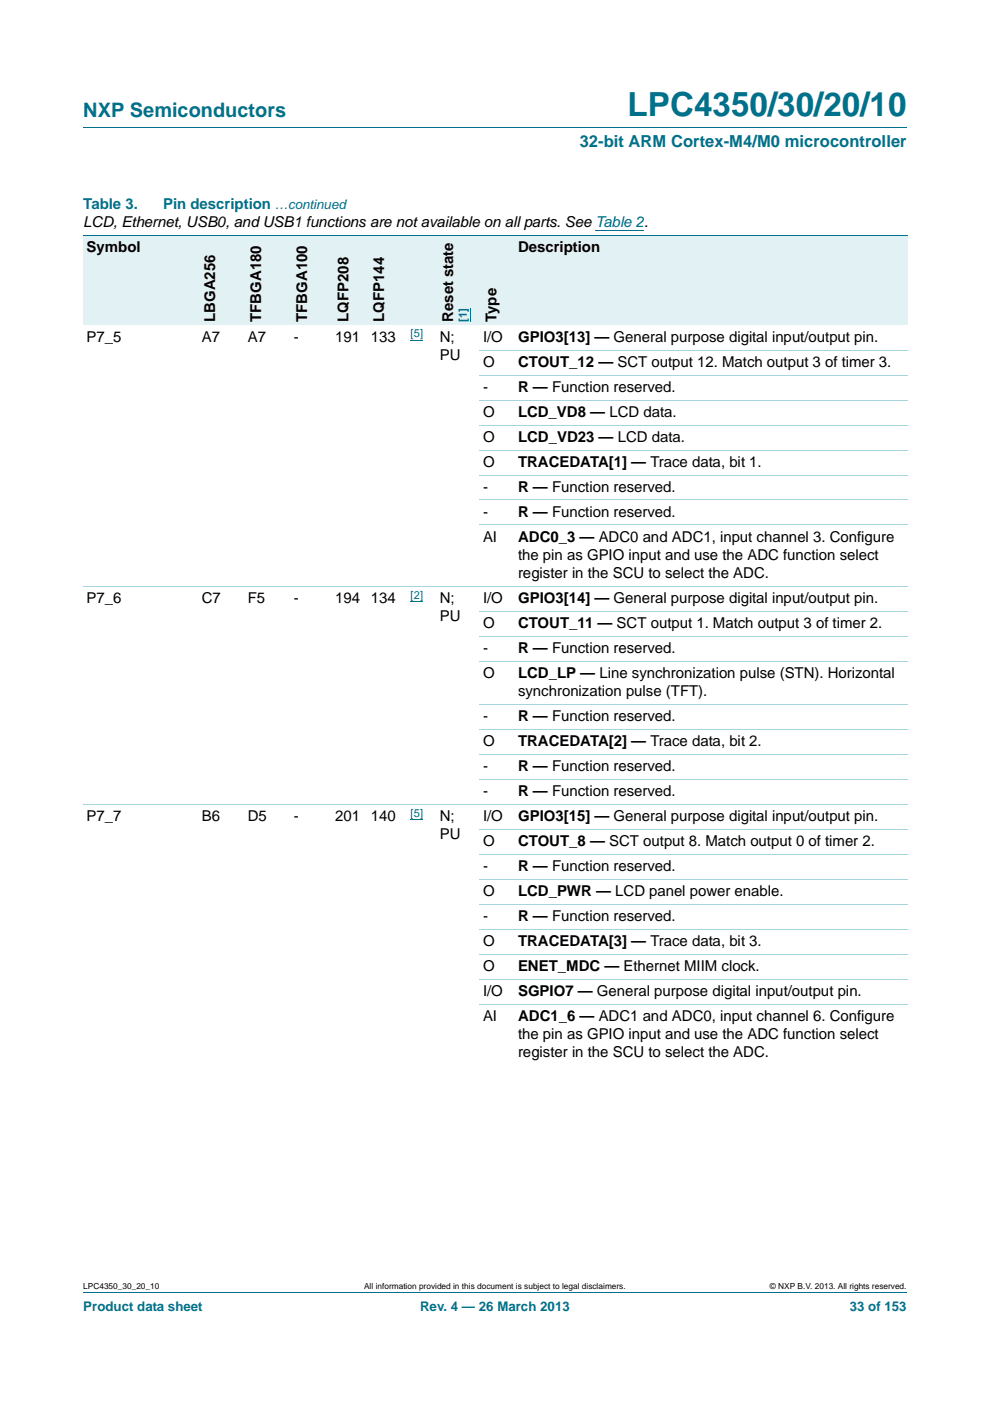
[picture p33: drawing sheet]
<svg xmlns="http://www.w3.org/2000/svg" width="210mm" height="297mm" viewBox="0 0 210 297" stroke-linecap="round" stroke-linejoin="round" font-family="sans-serif">
<defs><g id="words">
<text font-size="7" fill="#00718a" x="133.1" y="24.6">LPC4350/30/20/10</text>
<text font-size="4.2" fill="#00718a" x="17.7" y="24.9">NXP Semiconductors</text>
<text font-size="3.5" fill="#00718a" x="123" y="31.1">32-bit ARM Cortex-M4/M0 microcontroller</text>
<g font-size="3.2" fill="#00718a">
<text x="17.7" y="44.3">Table 3.</text>
<text x="34.6" y="44.3">Pin description</text>
</g>
<g font-size="3.2">
<text x="17.7" y="48.2">LCD, Ethernet, USB0, and USB1 functions are not available on all parts. See Table 2.</text>
<text x="18.4" y="53.4">Symbol</text>
<text x="109.9" y="53.4">Description</text>
<text x="45.6" y="68.3" transform="rotate(-90 45.6 68.3)">LBGA256</text>
<text x="55.4" y="68.3" transform="rotate(-90 55.4 68.3)">TFBGA180</text>
<text x="65.2" y="68.3" transform="rotate(-90 65.2 68.3)">TFBGA100</text>
<text x="73.9" y="68.3" transform="rotate(-90 73.9 68.3)">LQFP208</text>
<text x="81.5" y="68.3" transform="rotate(-90 81.5 68.3)">LQFP144</text>
<text x="96.1" y="68.3" transform="rotate(-90 96.1 68.3)">Reset state</text>
<text x="105.3" y="68.3" transform="rotate(-90 105.3 68.3)">Type</text>
<text x="18.4" y="72.5">P7_5</text>
<text x="42.8" y="72.5">A7</text>
<text x="52.5" y="72.5">A7</text>
<text x="62.3" y="72.5">-</text>
<text x="71.1" y="72.5">191</text>
<text x="78.7" y="72.5">133</text>
<text x="93.3" y="72.5">N;</text>
<text x="93.3" y="76.4">PU</text>
<text x="102.4" y="72.5">I/O</text>
<text x="102.4" y="77.8">O</text>
<text x="109.9" y="72.5">GPIO3[13] — General purpose digital input/output pin.</text>
<text x="109.9" y="77.8">CTOUT_12 — SCT output 12. Match output 3 of timer 3.</text>
<text x="102.4" y="83.1">-</text>
<text x="109.9" y="83.1">R — Function reserved.</text>
<text x="102.4" y="88.4">O</text>
<text x="109.9" y="88.4">LCD_VD8 — LCD data.</text>
<text x="102.4" y="93.7">O</text>
<text x="109.9" y="93.7">LCD_VD23 — LCD data.</text>
<text x="102.4" y="99">O</text>
<text x="109.9" y="99">TRACEDATA[1] — Trace data, bit 1.</text>
<text x="102.4" y="104.3">-</text>
<text x="109.9" y="104.3">R — Function reserved.</text>
<text x="102.4" y="109.5">-</text>
<text x="109.9" y="109.5">R — Function reserved.</text>
<text x="102.4" y="114.8">AI</text>
<text x="109.9" y="114.8">ADC0_3 — ADC0 and ADC1, input channel 3. Configure</text>
<text x="109.9" y="118.7">the pin as GPIO input and use the ADC function select</text>
<text x="109.9" y="122.6">register in the SCU to select the ADC.</text>
<text x="18.4" y="127.9">P7_6</text>
<text x="42.8" y="127.9">C7</text>
<text x="52.6" y="127.9">F5</text>
<text x="62.3" y="127.9">-</text>
<text x="71.1" y="127.9">194</text>
<text x="78.7" y="127.9">134</text>
<text x="93.3" y="127.9">N;</text>
<text x="93.3" y="131.8">PU</text>
<text x="102.4" y="127.9">I/O</text>
<text x="109.9" y="127.9">GPIO3[14] — General purpose digital input/output pin.</text>
<text x="102.4" y="133.2">O</text>
<text x="109.9" y="133.2">CTOUT_11 — SCT output 1. Match output 3 of timer 2.</text>
<text x="102.4" y="138.5">-</text>
<text x="102.4" y="143.7">O</text>
<text x="109.9" y="138.5">R — Function reserved.</text>
<text x="109.9" y="143.7">LCD_LP — Line synchronization pulse (STN). Horizontal</text>
<text x="109.9" y="147.6">synchronization pulse (TFT).</text>
<text x="102.4" y="152.9">-</text>
<text x="109.9" y="152.9">R — Function reserved.</text>
<text x="102.4" y="158.2">O</text>
<text x="109.9" y="158.2">TRACEDATA[2] — Trace data, bit 2.</text>
<text x="102.4" y="163.5">-</text>
<text x="109.9" y="163.5">R — Function reserved.</text>
<text x="102.4" y="168.8">-</text>
<text x="109.9" y="168.8">R — Function reserved.</text>
<text x="18.4" y="174.1">P7_7</text>
<text x="42.8" y="174.1">B6</text>
<text x="52.6" y="174.1">D5</text>
<text x="62.3" y="174.1">-</text>
<text x="71.1" y="174.1">201</text>
<text x="78.7" y="174.1">140</text>
<text x="93.3" y="174.1">N;</text>
<text x="93.3" y="178">PU</text>
<text x="102.4" y="174.1">I/O</text>
<text x="102.4" y="179.4">O</text>
<text x="109.9" y="174.1">GPIO3[15] — General purpose digital input/output pin.</text>
<text x="109.9" y="179.4">CTOUT_8 — SCT output 8. Match output 0 of timer 2.</text>
<text x="102.4" y="184.7">-</text>
<text x="109.9" y="184.7">R — Function reserved.</text>
<text x="102.4" y="190">O</text>
<text x="109.9" y="190">LCD_PWR — LCD panel power enable.</text>
<text x="102.4" y="195.3">-</text>
<text x="109.9" y="195.3">R — Function reserved.</text>
<text x="102.4" y="200.6">O</text>
<text x="109.9" y="200.6">TRACEDATA[3] — Trace data, bit 3.</text>
<text x="102.4" y="205.9">O</text>
<text x="109.9" y="205.9">ENET_MDC — Ethernet MIIM clock.</text>
<text x="102.4" y="211.1">I/O</text>
<text x="109.9" y="211.1">SGPIO7 — General purpose digital input/output pin.</text>
<text x="102.4" y="216.4">AI</text>
<text x="109.9" y="216.4">ADC1_6 — ADC1 and ADC0, input channel 6. Configure</text>
<text x="109.9" y="220.3">the pin as GPIO input and use the ADC function select</text>
<text x="109.9" y="224.2">register in the SCU to select the ADC.</text>
</g>
<g font-size="2.8" fill="#00718a">
<text x="58.3" y="44.3">…continued</text>
<text x="17.7" y="277.9">Product data sheet</text>
<text x="89.1" y="277.9">Rev. 4 — 26 March 2013</text>
<text x="180.2" y="277.9">33 of 153</text>
</g>
<g font-size="2.4" fill="#00f">
<text x="87.1" y="71.5">[5]</text>
<text x="99" y="68.3" transform="rotate(-90 99 68.3)">[1]</text>
<text x="87.1" y="126.9">[2]</text>
<text x="87.1" y="173.1">[5]</text>
</g>
<g font-size="1.8">
<text x="17.7" y="273.3">LPC4350_30_20_10</text>
<text x="77.2" y="273.3">All information provided in this document is subject to legal disclaimers.</text>
<text x="163.3" y="273.3">© NXP B.V. 2013. All rights reserved.</text>
</g>
</g></defs>
<path d="M17.7 27h174.6M17.7 273.9h174.6" fill="none" stroke="#00718a" stroke-width=".21"/>
<path d="M126.3 48.9h10.3M87.1 72.2h2.6M87.1 127.6h2.6M87.1 173.8h2.6" fill="none" stroke="#00f" stroke-width=".21"/>
<g fill="#e2f1f4">
<path d="M17.7 49.9h24.4v19.1h-24.4z"/>
<path d="M42.1 49.9h9.8v19.1h-9.8z"/>
<path d="M51.9 49.9h9.7v19.1h-9.7z"/>
<path d="M61.6 49.9h8.8v19.1h-8.8z"/>
<path d="M70.4 49.9h7.6v19.1h-7.6z"/>
<path d="M78 49.9h8.4v19.1h-8.4z"/>
<path d="M86.4 49.9h15.3v19.1h-15.3z"/>
</g>
<path d="M99.7 65.3v3" fill="none" stroke="#00f" stroke-width=".21"/>
<g fill="#e2f1f4">
<path d="M101.7 49.9h7.5v19.1h-7.5z"/>
<path d="M109.2 49.9h83.3v19.1h-83.3z"/>
</g>
<path d="M17.7 49.9h174.8" fill="none" stroke="#00718a" stroke-width=".21"/>
<g fill="none" stroke="#a5d5dc" stroke-width=".21">
<path d="M101.7 74.3h90.8M101.7 79.5h90.8M101.7 84.8h90.8M101.7 90.1h90.8M101.7 95.4h90.8M101.7 100.7h90.8M101.7 106h90.8M101.7 111.3h90.8M17.7 124.4h174.8M101.7 129.6h90.8M101.7 134.9h90.8M101.7 140.2h90.8"/>
<path d="M101.7 149.4h90.8M101.7 154.7h90.8M101.7 160h90.8M17.7 170.6h174.8M101.7 165.3h90.8M101.7 175.9h90.8M101.7 181.1h90.8M101.7 186.4h90.8M101.7 191.7h90.8M101.7 197h90.8M101.7 202.3h90.8M101.7 207.6h90.8"/>
<path d="M101.7 212.9h90.8"/>
</g>
<use href="#words"/>
</svg>
